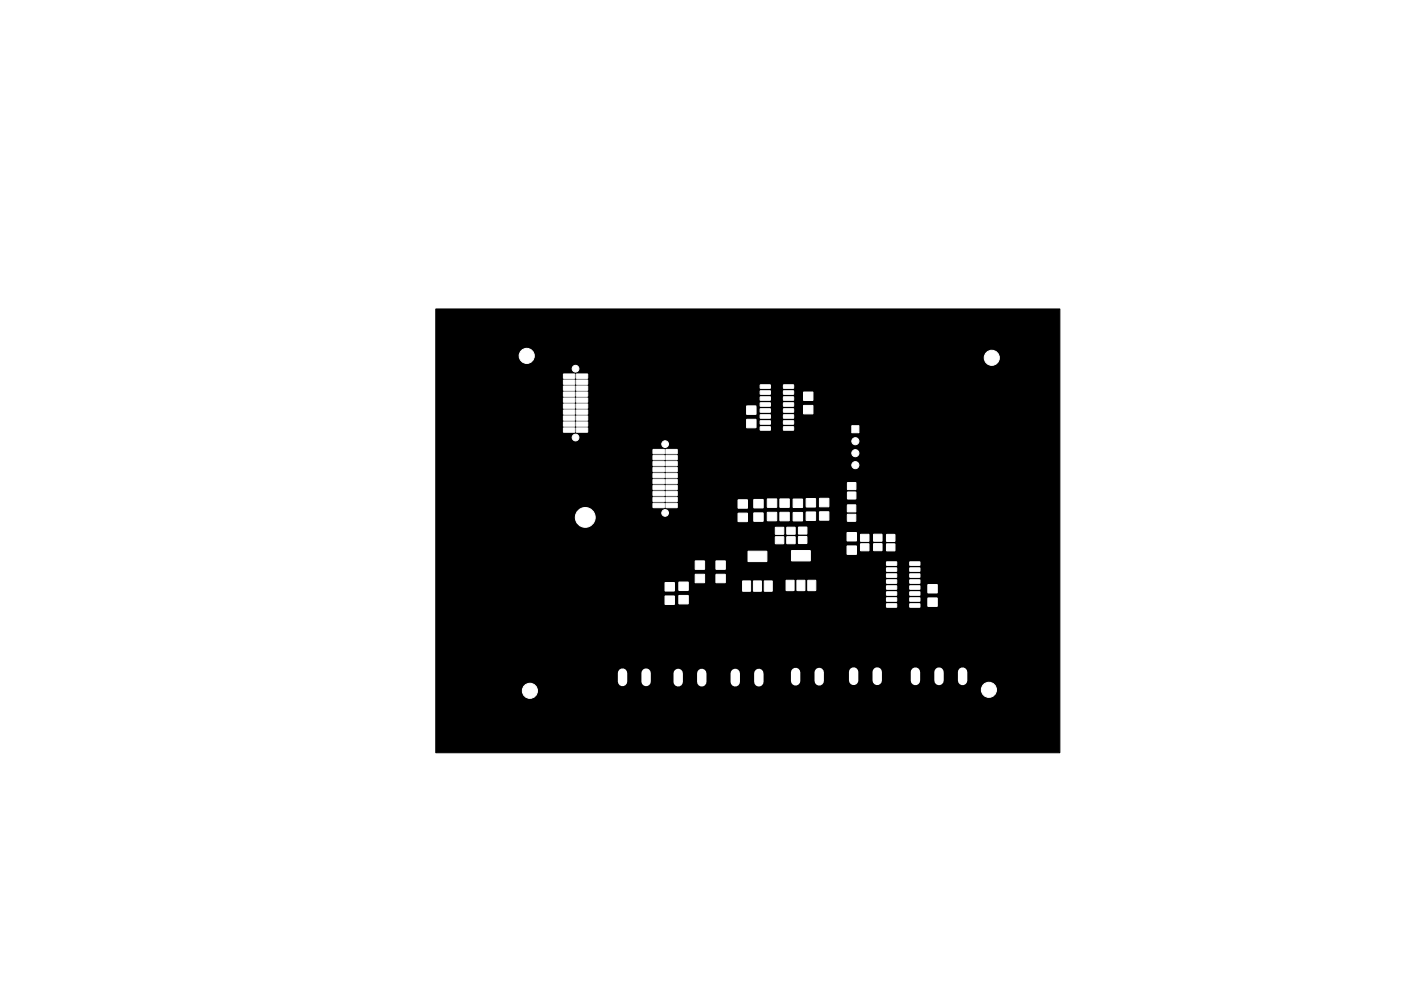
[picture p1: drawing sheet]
<svg xmlns="http://www.w3.org/2000/svg" width="297mm" height="210mm" viewBox="0 0 297 210" stroke-linecap="round" stroke-linejoin="round" font-family="sans-serif">
<path d="M92.4 65.6h132.3v94.1h-132.3z" fill="#000" stroke="#000" stroke-width=".21"/>
<g fill="#fff" stroke="#fff" stroke-width=".21">
<path d="M180.6 90.3h1.5v1.5h-1.5z"/>
<path d="M192.9 119.2h2.1l.1 .7h-2.2z"/>
<path d="M192.9 120.5h2.1l.1 .7h-2.2z"/>
<path d="M192.9 121.8l2.1-.1 .1 .7-2.2 .1z"/>
<path d="M192.9 123h2.1l.1 .7-2.2 .1z"/>
<path d="M192.9 124.3h2.1l.1 .7h-2.2z"/>
<path d="M192.9 125.6l2.1-.1 .1 .7-2.2 .1z"/>
<path d="M192.9 126.8h2.1l.1 .7-2.2 .1z"/>
<path d="M192.9 128.1h2.1l.1 .7h-2.2z"/>
<path d="M188 128.1h2.1v.7h-2.1z"/>
<path d="M188 126.8h2.1v.7l-2.1 .1z"/>
<path d="M188 125.6l2.1-.1v.7l-2.1 .1z"/>
<path d="M188 124.3h2.1v.7h-2.1z"/>
<path d="M188 123h2.1v.7l-2.1 .1z"/>
<path d="M188 121.8l2.1-.1v.7l-2.1 .1z"/>
<path d="M188 120.5h2.1v.7h-2.1z"/>
<path d="M188 119.2h2.1v.7h-2.1z"/>
<path d="M166.1 81.7l2.1-.1 .1 .7-2.1 .1z"/>
<path d="M166.1 82.9h2.1l.1 .7-2.1 .1z"/>
<path d="M166.1 84.2h2.1l.1 .7h-2.1z"/>
<path d="M166.1 85.5l2.1-.1 .1 .7-2.1 .1z"/>
<path d="M166.1 86.7h2.1l.1 .7-2.1 .1z"/>
<path d="M166.1 88h2.1l.1 .7h-2.1z"/>
<path d="M166.1 89.3h2.1l.1 .6-2.1 .1z"/>
<path d="M166.1 90.6l2.1-.1 .1 .7-2.1 .1z"/>
<path d="M161.2 90.6l2.1-.1v.7l-2.1 .1z"/>
<path d="M161.2 89.3h2.1v.6l-2.1 .1z"/>
<path d="M161.2 88h2.1v.7h-2.1z"/>
<path d="M161.2 86.7h2.1v.7l-2.1 .1z"/>
<path d="M161.2 85.5l2.1-.1v.7l-2.1 .1z"/>
<path d="M161.2 84.2h2.1v.7h-2.1z"/>
<path d="M161.2 82.9h2.1v.7l-2.1 .1z"/>
<path d="M161.2 81.7l2.1-.1v.7l-2.1 .1z"/>
<path d="M122.2 79.4l2.3-.1 .1 .9-2.3 .1z"/>
<path d="M119.5 79.4l2.3-.1 .1 .9-2.4 .1z"/>
<path d="M122.2 80.6h2.3l.1 .9h-2.3z"/>
<path d="M119.5 80.6h2.3l.1 .9h-2.4z"/>
<path d="M122.2 81.9h2.3l.1 .8-2.3 .1z"/>
<path d="M119.5 81.9h2.3l.1 .8-2.4 .1z"/>
<path d="M122.2 83.2h2.3l.1 .8-2.3 .1z"/>
<path d="M119.5 83.2h2.3l.1 .8-2.4 .1z"/>
<path d="M122.2 84.5l2.3-.1 .1 .9-2.3 .1z"/>
<path d="M119.5 84.5l2.3-.1 .1 .9-2.4 .1z"/>
<path d="M122.2 85.7h2.3l.1 .9h-2.3z"/>
<path d="M119.5 85.7h2.3l.1 .9h-2.4z"/>
<path d="M122.2 87h2.3l.1 .8-2.3 .1z"/>
<path d="M119.5 87h2.3l.1 .8-2.4 .1z"/>
<path d="M122.2 88.3l2.3-.1 .1 .9-2.3 .1z"/>
<path d="M119.5 88.3l2.3-.1 .1 .9-2.4 .1z"/>
<path d="M122.2 89.5h2.3l.1 .9h-2.3z"/>
<path d="M119.5 89.5h2.3l.1 .9h-2.4z"/>
<path d="M122.2 90.8h2.3l.1 .8-2.3 .1z"/>
<path d="M119.5 90.8h2.3l.1 .8-2.4 .1z"/>
<path d="M141.2 95.4l2.3-.1 .1 .9-2.4 .1z"/>
<path d="M138.5 95.4l2.3-.1 .1 .9-2.4 .1z"/>
<path d="M141.2 96.6h2.3l.1 .9h-2.4z"/>
<path d="M138.5 96.6h2.3l.1 .9h-2.4z"/>
<path d="M141.2 97.9h2.3l.1 .9h-2.4z"/>
<path d="M138.5 97.9h2.3l.1 .9h-2.4z"/>
<path d="M141.2 99.2h2.3l.1 .8-2.4 .1z"/>
<path d="M138.5 99.2h2.3l.1 .8-2.4 .1z"/>
<path d="M141.2 100.5l2.3-.1 .1 .9-2.4 .1z"/>
<path d="M138.5 100.5l2.3-.1 .1 .9-2.4 .1z"/>
<path d="M141.2 101.7h2.3l.1 .9h-2.4z"/>
<path d="M138.5 101.7h2.3l.1 .9h-2.4z"/>
<path d="M141.2 103h2.3l.1 .8-2.4 .1z"/>
<path d="M138.5 103h2.3l.1 .8-2.4 .1z"/>
<path d="M141.2 104.3l2.3-.1 .1 .9-2.4 .1z"/>
<path d="M138.5 104.3l2.3-.1 .1 .9-2.4 .1z"/>
<path d="M141.2 105.5h2.3l.1 .9h-2.4z"/>
<path d="M138.5 105.5h2.3l.1 .9h-2.4z"/>
<path d="M141.2 106.8h2.3l.1 .8-2.4 .1z"/>
<path d="M138.5 106.8h2.3l.1 .8-2.4 .1z"/>
<path d="M179.6 115.9l2-.1v1.8h-2z"/>
<path d="M179.6 113h2v1.7l-2 .1z"/>
<path d="M141 126.5h2v1.7h-2z"/>
<path d="M141 123.6h2v1.8h-2z"/>
<path d="M196.7 124h2v1.8h-1.9z"/>
<path d="M196.7 126.9h2v1.7h-1.9z"/>
<path d="M162.7 105.9h2v1.7h-2z"/>
<path d="M162.7 108.7h1.9l.1 1.8h-2z"/>
<path d="M156.5 106.1l1.9-.1 .1 1.8h-2z"/>
<path d="M156.5 108.9h1.9l.1 1.7-2 .1z"/>
<path d="M165.4 105.9h1.9v1.7h-1.9z"/>
<path d="M165.4 108.7h1.9v1.8h-1.9z"/>
<path d="M173.8 105.8l1.9-.1v1.8h-1.9z"/>
<path d="M173.8 108.6h1.9v1.7l-1.9 .1z"/>
<path d="M168.2 108.8l1.9-.1v1.8h-1.9z"/>
<path d="M168.2 105.9h1.9v1.7l-1.9 .1z"/>
<path d="M147.4 119h2v1.8h-2z"/>
<path d="M147.4 121.9h2v1.7h-2z"/>
<path d="M151.8 119h2v1.8h-2z"/>
<path d="M151.8 121.9h2v1.7h-2z"/>
<path d="M159.8 106h2v1.7h-2z"/>
<path d="M159.8 108.8h2v1.8h-2z"/>
<path d="M144 123.5h1.9v1.8h-1.9z"/>
<path d="M144 126.4h1.9v1.7h-1.9z"/>
<path d="M170.4 86h1.9v1.8h-1.9z"/>
<path d="M170.4 83.2h1.9v1.7h-1.9z"/>
<path d="M170.9 105.8h2v1.7l-1.9 .1z"/>
<path d="M170.9 108.6h2v1.8h-1.9z"/>
<path d="M158.3 89h2v1.7h-2z"/>
<path d="M158.3 86.1h2v1.8h-2z"/>
<path d="M167.8 116.8h4v2.2h-3.9z"/>
<path d="M171.3 123.1l1.6 .1v2.1h-1.6z"/>
<path d="M169 123.1l1.6 .1v2.1h-1.6z"/>
<path d="M166.7 123.1l1.6 .1v2.1h-1.6z"/>
<path d="M158.6 117h3.9l.1 2.1h-4z"/>
<path d="M162.1 123.3h1.6v2.1h-1.6z"/>
<path d="M159.8 123.3h1.6v2.1h-1.6z"/>
<path d="M157.5 123.3h1.6v2.1h-1.6z"/>
<path d="M179.7 102.4h1.7v1.4l-1.7 .1z"/>
<path d="M179.7 104.4h1.7v1.4l-1.7 .1z"/>
<path d="M179.7 107.1h1.7v1.5h-1.7z"/>
<path d="M179.7 109.1h1.7v1.5h-1.7z"/>
<path d="M182.5 113.4h1.7v1.4h-1.7z"/>
<path d="M182.5 115.4h1.7v1.4h-1.7z"/>
<path d="M185.2 113.4h1.8v1.4h-1.8z"/>
<path d="M185.2 115.4h1.8v1.4h-1.8z"/>
<path d="M188 113.4h1.7v1.4l-1.7 .1z"/>
<path d="M188 115.4h1.7v1.4l-1.7 .1z"/>
<path d="M166.8 113.9h1.8v1.4h-1.8z"/>
<path d="M166.8 111.9h1.8v1.4h-1.8z"/>
<path d="M169.3 113.8h1.7l.1 1.5h-1.8z"/>
<path d="M169.3 111.8h1.7l.1 1.5h-1.8z"/>
<path d="M164.4 113.9h1.7l.1 1.4h-1.8z"/>
<path d="M164.4 111.9h1.7l.1 1.4h-1.8z"/>
<circle cx="209.7" cy="146.4" r="1.6"/>
<circle cx="111.7" cy="75.5" r="1.6"/>
<circle cx="112.4" cy="146.6" r="1.6"/>
<circle cx="210.3" cy="75.9" r="1.6"/>
<circle cx="181.4" cy="98.7" r=".75"/>
<circle cx="181.4" cy="96.1" r=".75"/>
<circle cx="181.4" cy="93.6" r=".75"/>
<circle cx="124.1" cy="109.8" r="2.1"/>
<circle cx="122" cy="92.8" r=".71"/>
<circle cx="122" cy="78.2" r=".71"/>
<circle cx="141" cy="108.8" r=".71"/>
<circle cx="141" cy="94.2" r=".71"/>
</g>
<g fill="none" stroke="#fff" stroke-width="2">
<path d="M132 142.8v1.8M137 142.8v1.8M143.8 142.9v1.8M148.8 142.9v1.8M155.9 142.9v1.8M160.9 142.9v1.8M168.7 142.7v1.8M173.7 142.7v1.8M181 142.6v1.8M186 142.6v1.8M194.1 142.6v1.8M199.1 142.6v1.8"/>
<path d="M204.1 142.6v1.8"/>
</g>
</svg>
